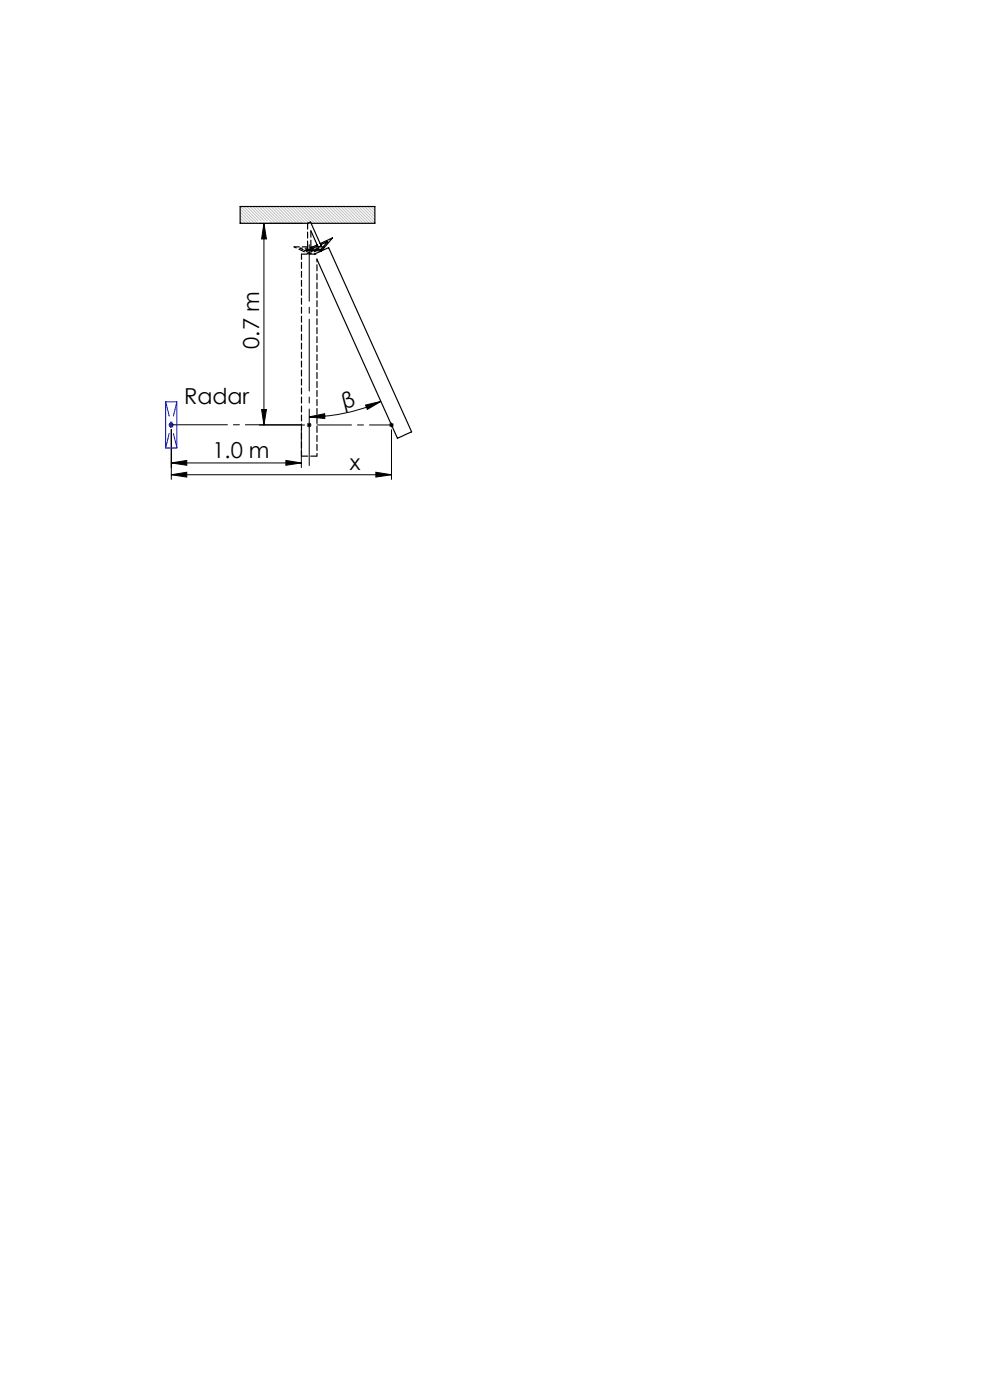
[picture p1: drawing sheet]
<svg xmlns="http://www.w3.org/2000/svg" width="210mm" height="297mm" viewBox="0 0 210 297" stroke-linecap="round" stroke-linejoin="round" font-family="sans-serif">
<defs><g id="words">
<g font-size="4.7">
<text x="55" y="74" transform="rotate(-90 55 74)">0.7 m</text>
<text x="39" y="85.8">Radar</text>
<text x="73" y="86.7" transform="rotate(-14 73 86.7)">β</text>
<text x="45.1" y="97.2">1.0 m</text>
<text x="74.2" y="99.7">x</text>
</g>
</g></defs>
<g fill="none" stroke="#000" stroke-width=".21">
<path d="M55 47.4h9.2M56 47.4l.5 3.3h-1zM56 47.4v42.8M35.8 90.1h1M35.9 89.8l.8 .7M36.3 98.2l3.3-.5v1zM36.3 91.1v10.6M36.3 98.2h27.6M36.3 89.6v1M36.7 89.8l-.8 .7M55 90.2h9.6M55.5 86.9h1l-.5 3.3z"/>
<path d="M60.6 97.7l3.3 .5-3.3 .5zM63.9 91.1v8.1M65.1 90.2h1M65.2 89.8l.7 .7M65.6 88.4l3.3-.6v1zM65.6 89.7v1M65.9 89.8l-.7 .7M77.5 85.9l3.3-.7-2.9 1.7zM80.8 85.2a37.8 37.8 0 0 1-15.2 3.2M82.5 90.2h1M82.7 89.8l.7 .7M83 89.7v1"/>
<path d="M83 91.2v10.5M83.4 89.8l-.7 .7M36.3 100.7l3.3-.5v1zM36.3 100.7h46.7M79.7 100.2l3.3 .5-3.3 .5z"/>
</g>
<path d="M35.1 85.2h2.4v9.8h-2.4zM35.8 90.1h1M35.9 89.8l.8 .7M36.3 89.6v1M36.7 89.8l-.8 .7" fill="none" stroke="#00f" stroke-width=".21"/>
<path d="M65.6 98.8v-46.9" fill="none" stroke="#000" stroke-width=".21" stroke-dasharray="15.2 1.3 1.3 1.3" stroke-dashoffset="3.2"/>
<path d="M36.3 90.1h27.7" fill="none" stroke="#000" stroke-width=".21" stroke-dasharray="15.2 1.3 1.3 1.3" stroke-dashoffset="3.3"/>
<path d="M67.2 90.2h15.9" fill="none" stroke="#000" stroke-width=".21" stroke-dasharray="15.2 1.3 1.3 1.3" stroke-dashoffset="7.9"/>
<g fill="none" stroke="#c0c0c0" stroke-width=".21">
<path d="M50.9 44.3l3.1 3.1M50.9 45l2.4 2.4M50.9 45.6l1.8 1.8M50.9 46.3l1.2 1.1M50.9 46.9l.5 .5M51 43.8l3.6 3.6M51.7 43.8l3.1 3.1M52.4 43.8l3 3.1M53 43.8l3.1 3.1M53.6 43.8l3.1 3.1M54.3 43.8l3.5 3.6M54.9 43.8l3.6 3.6"/>
<path d="M55.5 43.8l3.6 3.6M56.2 43.8l3.6 3.6M56.8 43.8l3.6 3.6M57.5 43.8l3.5 3.6M58.1 43.8l3.6 3.6M58.7 43.8l3.6 3.6M59.4 43.8l3.6 3.6M60 43.8l3.6 3.6M60.7 43.8l3.5 3.6M61.3 43.8l3.6 3.6M61.9 43.8l3.6 3.6M62.6 43.8l3.6 3.6"/>
<path d="M63.3 43.8l3.5 3.6M63.9 43.8l3.6 3.6M64.5 43.8l3.6 3.6M65.2 43.8l3.5 3.6M65.8 43.8l3.6 3.6M66.5 43.8l3.5 3.6M67.1 43.8l3.6 3.6M67.7 43.8l3.6 3.6M68.4 43.8l3.5 3.6M69 43.8l3.6 3.6M69.7 43.8l3.5 3.6M70.3 43.8l3.6 3.6"/>
<path d="M70.9 43.8l3.6 3.6M71.6 43.8l3.5 3.6M72.2 43.8l3.6 3.6M72.8 43.8l3.6 3.6M73.5 43.8l3.6 3.6M74.2 43.8l3.5 3.6M74.8 43.8l3.6 3.6M75.4 43.8l3.6 3.6M76.1 43.8l3.4 3.5M76.7 43.8l2.8 2.8M77.4 43.8l2.1 2.2M78 43.8l1.5 1.5"/>
<path d="M78.6 43.8l.9 .9M79.3 43.8l.2 .3"/>
</g>
<path d="M35.1 95l2.4-9.8M35.1 85.2l2.4 9.8" fill="none" stroke="#00f" stroke-width=".21" stroke-dasharray="15.2 1.3 1.3 1.3" stroke-dashoffset="12.1"/>
<g fill="#000">
<path d="M36.3 98.2l3.3-.5v1zM60.6 97.7l3.3 .5-3.3 .5zM36.3 100.7l3.3-.5v1zM79.7 100.2l3.3 .5-3.3 .5z"/>
<path d="M55.5 86.9h1l-.5 3.3zM56 47.4l.5 3.3h-1z"/>
<path d="M65.6 88.4l3.3-.6v1zM77.5 85.9l3.3-.7-2.9 1.7z"/>
</g>
<path d="M65.2 52.4v.3M65.6 47.4h-14.7v-3.6h28.6v3.6h-13.5M65.9 47.1l2 4.6 2.6-1.2-2.3 2.7-3.5-.1 .5-.2M65.9 52.9l1.5-.7 .1 .3 .6-.3h.1l-.2-.3 1.5-.6-1.4 1.6zM65.9 48.9l1.4 3.1-1.4 .6M65.9 52.4v.3M66.7 53.9l3-1.4 17.6 39.1-3 1.4-17.1-38" fill="none" stroke="#000" stroke-width=".25"/>
<path d="M67.2 96.8v-41.8" fill="none" stroke="#000" stroke-width=".25" stroke-dasharray="1.3 .6" stroke-dashoffset=".7"/>
<path d="M64 53.9v42.9" fill="none" stroke="#000" stroke-width=".25" stroke-dasharray="1.3 .6" stroke-dashoffset=".2"/>
<path d="M65.2 52.9v-.2M65.2 52.4v-5M65.9 52.9v-.2M67.4 52.2l-.1-.3M68 51.9l-.1-.3" fill="none" stroke="#000" stroke-width=".25" stroke-dasharray="1.3 .6"/>
<path d="M65.2 47.4l.7-.3M65.2 52.9h.7" fill="none" stroke="#000" stroke-width=".25" stroke-dasharray="1.3 .6" stroke-dashoffset=".3"/>
<path d="M65.9 52.4v-3.5M64 96.8h3.2" fill="none" stroke="#000" stroke-width=".25" stroke-dasharray="1.3 .6" stroke-dashoffset="-.1"/>
<path d="M63.6 52.7h1.6M65.6 53.9l-3.2-1.5M65.9 52.7h1.7M65.9 52.4h1.6M68.8 52.4l-3.2 1.5" fill="none" stroke="#000" stroke-width=".25" stroke-dasharray="1.3 .6" stroke-dashoffset=".8"/>
<path d="M65.6 53.6l-2-.9M67.6 52.7l-2 .9" fill="none" stroke="#000" stroke-width=".25" stroke-dasharray="1.3 .6" stroke-dashoffset=".5"/>
<path d="M67.7 52.4h1.1" fill="none" stroke="#000" stroke-width=".25" stroke-dasharray="1.3 .6" stroke-dashoffset=".6"/>
<path d="M62.4 52.4h2.8M64 53.9h3" fill="none" stroke="#000" stroke-width=".25" stroke-dasharray="1.3 .6" stroke-dashoffset=".1"/>
<use href="#words"/>
</svg>
